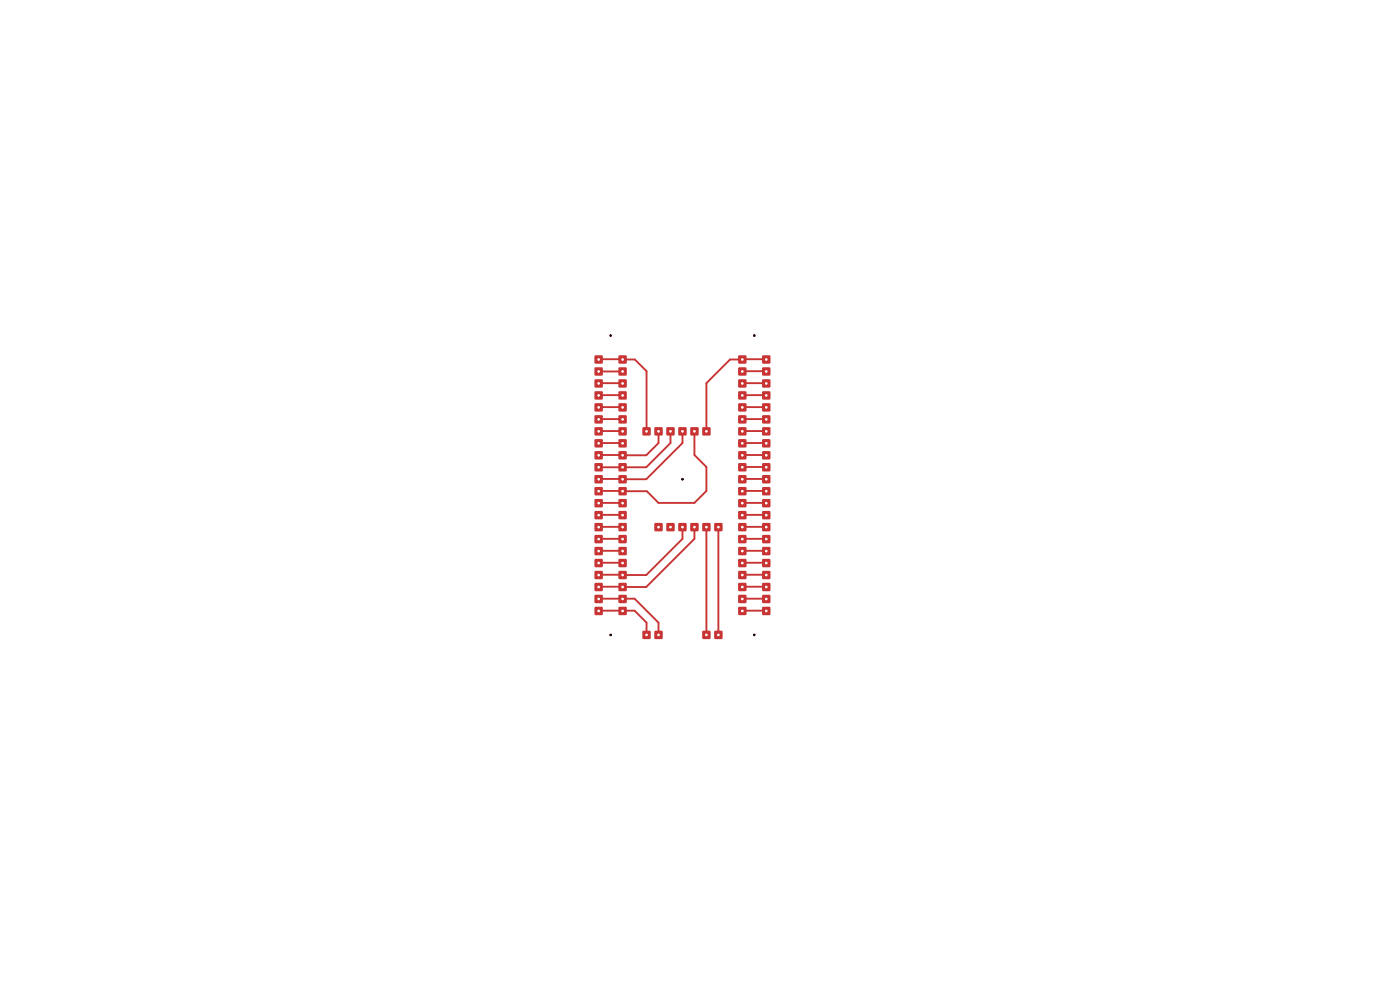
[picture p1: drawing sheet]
<svg xmlns="http://www.w3.org/2000/svg" width="297mm" height="210mm" viewBox="0 0 297 210" stroke-linecap="round" stroke-linejoin="round" font-family="sans-serif">
<g fill="#c83434">
<path d="M156.7 108.5h1.6v1.6h-1.6z"/>
<path d="M126.2 75.4h1.6v1.7h-1.6z"/>
<path d="M131.3 75.4h1.6v1.7h-1.6z"/>
<path d="M156.7 83.1h1.6v1.6h-1.6z"/>
<path d="M126.2 78h1.6v1.6h-1.6z"/>
<path d="M131.3 78h1.6v1.6h-1.6z"/>
<path d="M156.7 85.6h1.6v1.6h-1.6z"/>
<path d="M126.2 80.5h1.6v1.7h-1.6z"/>
<path d="M131.3 80.5h1.6v1.7h-1.6z"/>
<path d="M131.3 105.9h1.6v1.7h-1.6z"/>
<path d="M126.2 83.1h1.6v1.6h-1.6z"/>
<path d="M131.3 83.1h1.6v1.6h-1.6z"/>
<path d="M126.2 85.6h1.6v1.6h-1.6z"/>
<path d="M131.3 85.6h1.6v1.6h-1.6z"/>
<path d="M131.3 126.2h1.6v1.7h-1.6z"/>
<path d="M126.2 88.1h1.6v1.7h-1.6z"/>
<path d="M131.3 88.1h1.6v1.7h-1.6z"/>
<path d="M126.2 90.7h1.6v1.6h-1.6z"/>
<path d="M131.3 90.7h1.6v1.6h-1.6z"/>
<path d="M126.2 93.2h1.6v1.7h-1.6z"/>
<path d="M131.3 103.4h1.6v1.6h-1.6z"/>
<path d="M126.2 95.8h1.6v1.6h-1.6z"/>
<path d="M131.3 111h1.6v1.6h-1.6z"/>
<path d="M126.2 98.3h1.6v1.6h-1.6z"/>
<path d="M131.3 113.5h1.6v1.7h-1.6z"/>
<path d="M126.2 100.8h1.6v1.7h-1.6z"/>
<path d="M131.3 116.1h1.6v1.6h-1.6z"/>
<path d="M126.2 103.4h1.6v1.6h-1.6z"/>
<path d="M131.3 118.6h1.6v1.7h-1.6z"/>
<path d="M126.2 105.9h1.6v1.7h-1.6z"/>
<path d="M131.3 121.2h1.6v1.6h-1.6z"/>
<path d="M126.2 108.5h1.6v1.6h-1.6z"/>
<path d="M131.3 123.7h1.6v1.6h-1.6z"/>
<path d="M126.2 111h1.6v1.6h-1.6z"/>
<path d="M131.3 93.2h1.6v1.7h-1.6z"/>
<path d="M126.2 113.5h1.6v1.7h-1.6z"/>
<path d="M131.3 95.8h1.6v1.6h-1.6z"/>
<path d="M126.2 116.1h1.6v1.6h-1.6z"/>
<path d="M131.3 98.3h1.6v1.6h-1.6z"/>
<path d="M126.2 118.6h1.6v1.7h-1.6z"/>
<path d="M131.3 100.8h1.6v1.7h-1.6z"/>
<path d="M126.2 121.2h1.6v1.6h-1.6z"/>
<path d="M156.7 123.7h1.6v1.6h-1.6z"/>
<path d="M126.2 123.7h1.6v1.6h-1.6z"/>
<path d="M156.7 121.2h1.6v1.6h-1.6z"/>
<path d="M126.2 126.2h1.6v1.7h-1.6z"/>
<path d="M156.7 118.6h1.6v1.7h-1.6z"/>
<path d="M126.2 128.8h1.6v1.6h-1.6z"/>
<path d="M161.7 75.4h1.7v1.7h-1.7z"/>
<path d="M161.7 78h1.7v1.6h-1.7z"/>
<path d="M161.7 80.5h1.7v1.7h-1.7z"/>
<path d="M161.7 83.1h1.7v1.6h-1.7z"/>
<path d="M161.7 85.6h1.7v1.6h-1.7z"/>
<path d="M161.7 88.1h1.7v1.7h-1.7z"/>
<path d="M161.7 90.7h1.7v1.6h-1.7z"/>
<path d="M161.7 93.2h1.7v1.7h-1.7z"/>
<path d="M161.7 95.8h1.7v1.6h-1.7z"/>
<path d="M161.7 98.3h1.7v1.6h-1.7z"/>
<path d="M161.7 100.8h1.7v1.7h-1.7z"/>
<path d="M161.7 103.4h1.7v1.6h-1.7z"/>
<path d="M156.7 105.9h1.6v1.7h-1.6z"/>
<path d="M161.7 105.9h1.7v1.7h-1.7z"/>
<path d="M156.7 103.4h1.6v1.6h-1.6z"/>
<path d="M161.7 108.5h1.7v1.6h-1.7z"/>
<path d="M156.7 100.8h1.6v1.7h-1.6z"/>
<path d="M161.7 111h1.7v1.6h-1.7z"/>
<path d="M156.7 98.3h1.6v1.6h-1.6z"/>
<path d="M161.7 113.5h1.7v1.7h-1.7z"/>
<path d="M156.7 95.8h1.6v1.6h-1.6z"/>
<path d="M161.7 116.1h1.7v1.6h-1.7z"/>
<path d="M156.7 93.2h1.6v1.7h-1.6z"/>
<path d="M161.7 118.6h1.7v1.7h-1.7z"/>
<path d="M156.7 90.7h1.6v1.6h-1.6z"/>
<path d="M161.7 121.2h1.7v1.6h-1.7z"/>
<path d="M156.7 88.1h1.6v1.7h-1.6z"/>
<path d="M161.7 123.7h1.7v1.6h-1.7z"/>
<path d="M161.7 126.2h1.7v1.7h-1.7z"/>
<path d="M161.7 128.8h1.7v1.6h-1.7z"/>
<path d="M138.9 111h1.6v1.6h-1.6z"/>
<path d="M156.7 111h1.6v1.6h-1.6z"/>
<path d="M131.3 108.5h1.6v1.6h-1.6z"/>
<path d="M141.4 111h1.7v1.6h-1.7z"/>
<path d="M144 111h1.6v1.6h-1.6z"/>
<path d="M156.7 116.1h1.6v1.6h-1.6z"/>
<path d="M146.5 111h1.6v1.6h-1.6z"/>
<path d="M156.7 113.5h1.6v1.7h-1.6z"/>
<path d="M149 111h1.7v1.6h-1.7z"/>
<path d="M151.6 111h1.6v1.6h-1.6z"/>
<path d="M149 133.9h1.7v1.6h-1.7z"/>
<path d="M151.6 133.9h1.6v1.6h-1.6z"/>
<path d="M136.3 133.9h1.7v1.6h-1.7z"/>
<path d="M138.9 133.9h1.6v1.6h-1.6z"/>
<path d="M136.3 90.7h1.7v1.6h-1.7z"/>
<path d="M138.9 90.7h1.6v1.6h-1.6z"/>
<path d="M141.4 90.7h1.7v1.6h-1.7z"/>
<path d="M144 90.7h1.6v1.6h-1.6z"/>
<path d="M146.5 90.7h1.6v1.6h-1.6z"/>
<path d="M149 90.7h1.7v1.6h-1.7z"/>
<path d="M131.3 128.8h1.6v1.6h-1.6z"/>
<path d="M156.7 75.4h1.6v1.7h-1.6z"/>
<path d="M156.7 126.2h1.6v1.7h-1.6z"/>
<path d="M156.7 128.8h1.6v1.6h-1.6z"/>
<path d="M156.7 80.5h1.6v1.7h-1.6z"/>
<path d="M156.7 78h1.6v1.6h-1.6z"/>
</g>
<g fill="none" stroke="#c83434" stroke-width=".4">
<path d="M127 76.2h5.1M127 78.8h5.1M132.1 76.3h2.6l2.5 2.4v12.8M157.5 76.2h5.1M157.5 76.3h-2.6l-5 5v10.2M157.5 78.7h5.1M127 83.8h5.1M127 86.4h5.1M127 81.3h5.1M127 88.9h5.1M127 91.4h5.1M127 94h5.1"/>
<path d="M127 96.5h5.1M139.7 91.3v.1M139.7 91.5v2.5l-2.6 2.6h-5M142.2 91.5v2.5l-5.1 5.1h-10.1M144.8 91.5v2.5l-7.7 7.7h-5M144.8 91.2v.2M147.3 91.5v5l2.6 2.6v5l-2.6 2.6h-7.6l-2.5-2.5h-5.1M157.5 83.8h5.1M157.5 86.4h5.1M157.5 81.3h5.1M157.5 88.9h5.1M157.5 91.4h5.1"/>
<path d="M157.5 94h5.1M157.5 96.5h5.1M157.5 99.1h5.1M127 109.2h5.1M127 106.7h5.1M127 104.1h5.1M127 111.8h5.1M127 114.3h5.1M127 101.6h5.1M127 116.8h5.1M127 119.4h5.1M144.8 111.8v2.5l-7.7 7.7h-5"/>
<path d="M147.3 111.8v2.5l-10.2 10.2h-5M149.9 111.8v22.8M152.4 111.8v22.8M157.5 109.2h5.1M157.5 106.7h5.1M157.5 104.1h5.1M157.5 111.8h5.1M157.5 114.3h5.1M157.5 101.6h5.1M157.5 116.8h5.1M157.5 119.4h5.1M127 129.5h7.6l2.6 2.6v2.5"/>
<path d="M127 127h7.6l5.1 5.1v2.5M127 121.9h5.1M127 124.5h5.1M157.5 127h5.1M157.5 121.9h5.1M157.5 124.5h5.1M157.5 129.5h5.1"/>
</g>
<g fill="#000" stroke="#000" stroke-width=".21">
<circle cx="129.5" cy="71.2" r=".17"/>
<circle cx="160" cy="71.2" r=".17"/>
<circle cx="144.8" cy="101.7" r=".17"/>
<circle cx="129.5" cy="134.7" r=".17"/>
<circle cx="160" cy="134.7" r=".17"/>
</g>
<g fill="#fff" stroke="#fff" stroke-width=".21">
<circle cx="157.5" cy="109.3" r=".17"/>
<circle cx="127" cy="76.3" r=".17"/>
<circle cx="132.1" cy="76.3" r=".17"/>
<circle cx="157.5" cy="83.9" r=".17"/>
<circle cx="127" cy="78.8" r=".17"/>
<circle cx="132.1" cy="78.8" r=".17"/>
<circle cx="157.5" cy="86.4" r=".17"/>
<circle cx="127" cy="81.3" r=".17"/>
<circle cx="132.1" cy="81.3" r=".17"/>
<circle cx="132.1" cy="106.7" r=".17"/>
<circle cx="127" cy="83.9" r=".17"/>
<circle cx="132.1" cy="83.9" r=".17"/>
<circle cx="127" cy="86.4" r=".17"/>
<circle cx="132.1" cy="86.4" r=".17"/>
<circle cx="132.1" cy="127.1" r=".17"/>
<circle cx="127" cy="89" r=".17"/>
<circle cx="132.1" cy="89" r=".17"/>
<circle cx="127" cy="91.5" r=".17"/>
<circle cx="132.1" cy="91.5" r=".17"/>
<circle cx="127" cy="94" r=".17"/>
<circle cx="132.1" cy="104.2" r=".17"/>
<circle cx="127" cy="96.6" r=".17"/>
<circle cx="132.1" cy="111.8" r=".17"/>
<circle cx="127" cy="99.1" r=".17"/>
<circle cx="132.1" cy="114.4" r=".17"/>
<circle cx="127" cy="101.7" r=".17"/>
<circle cx="132.1" cy="116.9" r=".17"/>
<circle cx="127" cy="104.2" r=".17"/>
<circle cx="132.1" cy="119.4" r=".17"/>
<circle cx="127" cy="106.7" r=".17"/>
<circle cx="132.1" cy="122" r=".17"/>
<circle cx="127" cy="109.3" r=".17"/>
<circle cx="132.1" cy="124.5" r=".17"/>
<circle cx="127" cy="111.8" r=".17"/>
<circle cx="132.1" cy="94" r=".17"/>
<circle cx="127" cy="114.4" r=".17"/>
<circle cx="132.1" cy="96.6" r=".17"/>
<circle cx="127" cy="116.9" r=".17"/>
<circle cx="132.1" cy="99.1" r=".17"/>
<circle cx="127" cy="119.4" r=".17"/>
<circle cx="132.1" cy="101.7" r=".17"/>
<circle cx="127" cy="122" r=".17"/>
<circle cx="157.5" cy="124.5" r=".17"/>
<circle cx="127" cy="124.5" r=".17"/>
<circle cx="157.5" cy="122" r=".17"/>
<circle cx="127" cy="127.1" r=".17"/>
<circle cx="157.5" cy="119.4" r=".17"/>
<circle cx="127" cy="129.6" r=".17"/>
<circle cx="162.6" cy="76.3" r=".17"/>
<circle cx="162.6" cy="78.8" r=".17"/>
<circle cx="162.6" cy="81.3" r=".17"/>
<circle cx="162.6" cy="83.9" r=".17"/>
<circle cx="162.6" cy="86.4" r=".17"/>
<circle cx="162.6" cy="89" r=".17"/>
<circle cx="162.6" cy="91.5" r=".17"/>
<circle cx="162.6" cy="94" r=".17"/>
<circle cx="162.6" cy="96.6" r=".17"/>
<circle cx="162.6" cy="99.1" r=".17"/>
<circle cx="162.6" cy="101.7" r=".17"/>
<circle cx="162.6" cy="104.2" r=".17"/>
<circle cx="157.5" cy="106.7" r=".17"/>
<circle cx="162.6" cy="106.7" r=".17"/>
<circle cx="157.5" cy="104.2" r=".17"/>
<circle cx="162.6" cy="109.3" r=".17"/>
<circle cx="157.5" cy="101.7" r=".17"/>
<circle cx="162.6" cy="111.8" r=".17"/>
<circle cx="157.5" cy="99.1" r=".17"/>
<circle cx="162.6" cy="114.4" r=".17"/>
<circle cx="157.5" cy="96.6" r=".17"/>
<circle cx="162.6" cy="116.9" r=".17"/>
<circle cx="157.5" cy="94" r=".17"/>
<circle cx="162.6" cy="119.4" r=".17"/>
<circle cx="157.5" cy="91.5" r=".17"/>
<circle cx="162.6" cy="122" r=".17"/>
<circle cx="157.5" cy="89" r=".17"/>
<circle cx="162.6" cy="124.5" r=".17"/>
<circle cx="162.6" cy="127.1" r=".17"/>
<circle cx="162.6" cy="129.6" r=".17"/>
<circle cx="139.7" cy="111.8" r=".17"/>
<circle cx="157.5" cy="111.8" r=".17"/>
<circle cx="132.1" cy="109.3" r=".17"/>
<circle cx="142.2" cy="111.8" r=".17"/>
<circle cx="144.8" cy="111.8" r=".17"/>
<circle cx="157.5" cy="116.9" r=".17"/>
<circle cx="147.3" cy="111.8" r=".17"/>
<circle cx="157.5" cy="114.4" r=".17"/>
<circle cx="149.9" cy="111.8" r=".17"/>
<circle cx="152.4" cy="111.8" r=".17"/>
<circle cx="149.9" cy="134.7" r=".17"/>
<circle cx="152.4" cy="134.7" r=".17"/>
<circle cx="137.2" cy="134.7" r=".17"/>
<circle cx="139.7" cy="134.7" r=".17"/>
<circle cx="137.2" cy="91.5" r=".17"/>
<circle cx="139.7" cy="91.5" r=".17"/>
<circle cx="142.2" cy="91.5" r=".17"/>
<circle cx="144.8" cy="91.5" r=".17"/>
<circle cx="147.3" cy="91.5" r=".17"/>
<circle cx="149.9" cy="91.5" r=".17"/>
<circle cx="132.1" cy="129.6" r=".17"/>
<circle cx="157.5" cy="76.3" r=".17"/>
<circle cx="157.5" cy="127.1" r=".17"/>
<circle cx="157.5" cy="129.6" r=".17"/>
<circle cx="157.5" cy="81.3" r=".17"/>
<circle cx="157.5" cy="78.8" r=".17"/>
</g>
</svg>
